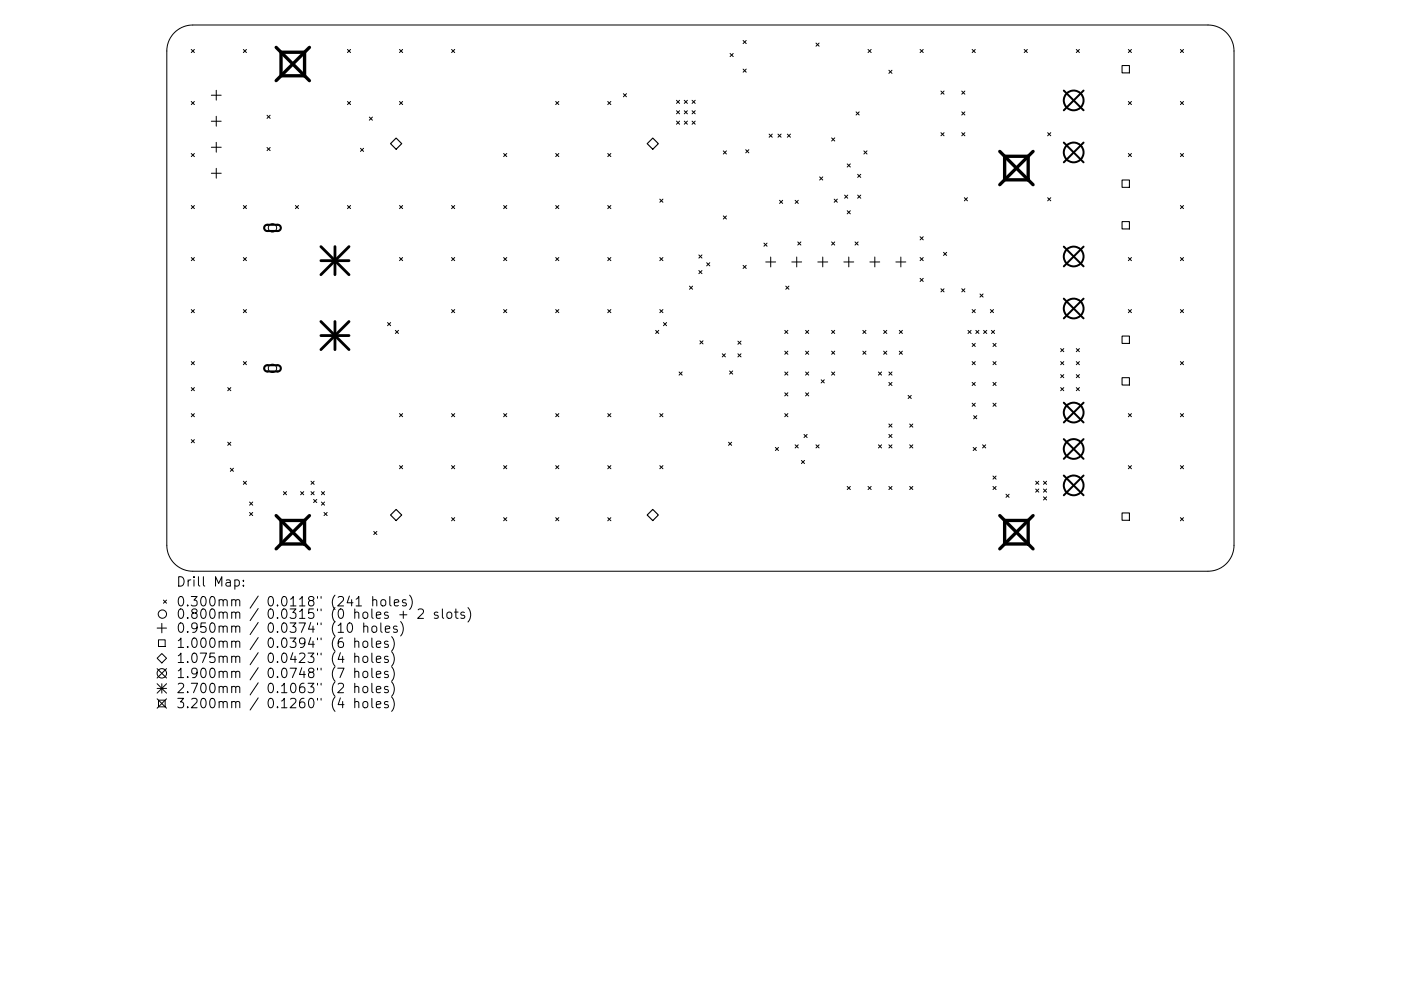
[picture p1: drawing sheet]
<svg xmlns="http://www.w3.org/2000/svg" width="297mm" height="210mm" viewBox="0 0 297 210" stroke-linecap="round" stroke-linejoin="round" font-family="sans-serif">
<defs><g id="words">
<g font-size="2.8">
<text x="37.3" y="124.5">Drill Map:</text>
<text x="37.3" y="128.7">0.300mm / 0.0118&quot; (241 holes)</text>
<text x="37.3" y="131.3">0.800mm / 0.0315&quot; (0 holes + 2 slots)</text>
<text x="37.3" y="134.3">0.950mm / 0.0374&quot; (10 holes)</text>
<text x="37.3" y="137.5">1.000mm / 0.0394&quot; (6 holes)</text>
<text x="37.3" y="140.7">1.075mm / 0.0423&quot; (4 holes)</text>
<text x="37.3" y="143.9">1.900mm / 0.0748&quot; (7 holes)</text>
<text x="37.3" y="147.1">2.700mm / 0.1063&quot; (2 holes)</text>
<text x="37.3" y="150.3">3.200mm / 0.1260&quot; (4 holes)</text>
</g>
</g></defs>
<g fill="none" stroke="#000" stroke-width=".21">
<path d="M37 6.9a5.5 5.5 0 0 1 3.9-1.6h215.2a5.5 5.5 0 0 1 5.5 5.5v104.9a5.5 5.5 0 0 1-5.5 5.5h-215.2a5.5 5.5 0 0 1-5.5-5.5v-104.9a5.5 5.5 0 0 1 1.6-3.9zM40.6 10.5l.6 .7M41.2 10.5l-.6 .7M45.9 19.2v2.1M51.6 10.5l.7 .7M52.3 10.5l-.7 .7M73.7 10.5l.6 .7M74.3 10.5l-.6 .7M84.7 10.5l.7 .7M85.4 10.5l-.7 .7M95.7 10.5l.7 .7M96.4 10.5l-.7 .7"/>
<path d="M132.2 19.9l.6 .6M132.8 19.9l-.6 .6M154.8 11.3l.7 .7M155.5 11.3l-.7 .7M157.6 8.6l.6 .6M157.6 14.7l.6 .6M158.2 8.6l-.6 .6M158.2 14.7l-.6 .6M173 9.1l.7 .7M173.7 9.1l-.7 .7M184 10.5l.7 .7M184.7 10.5l-.7 .7"/>
<path d="M188.5 14.9l.6 .7M189.1 14.9l-.6 .7M195.1 10.5l.6 .7M195.7 10.5l-.6 .7M199.5 19.3l.7 .7M200.2 19.3l-.7 .7M203.9 19.3l.7 .7M204.6 19.3l-.7 .7M206.1 10.5l.7 .7M206.8 10.5l-.7 .7M217.2 10.5l.6 .7M217.8 10.5l-.6 .7"/>
<path d="M228.2 10.5l.7 .7M228.9 10.5l-.7 .7M239.2 10.5l.7 .7M239.9 10.5l-.7 .7M250.3 10.5l.6 .7M250.9 10.5l-.6 .7M40.6 21.5l.6 .7M40.6 32.6l.6 .6M41.2 21.5l-.6 .7M41.2 32.6l-.6 .6M44.8 20.2h2.1M44.8 25.7h2.1"/>
<path d="M44.8 31.2h2.1M44.8 36.8h2.1M45.9 24.7v2.1M45.9 30.2v2.1M45.9 35.7v2.1M56.6 24.5l.7 .6M56.6 31.3l.7 .7M57.3 24.5l-.7 .6M57.3 31.3l-.7 .7M73.7 21.5l.6 .7M74.3 21.5l-.6 .7M76.4 31.5l.7 .6"/>
<path d="M77.1 31.5l-.7 .6M78.3 24.8l.7 .7M79 24.8l-.7 .7M84.7 21.5l.7 .7M85.4 21.5l-.7 .7M106.8 32.6l.6 .6M107.4 32.6l-.6 .6M117.8 21.5l.7 .7M117.8 32.6l.7 .6M118.5 21.5l-.7 .7M118.5 32.6l-.7 .6M128.9 21.5l.6 .7"/>
<path d="M128.9 32.6l.6 .6M129.5 21.5l-.6 .7M129.5 32.6l-.6 .6M143.4 21.3l.7 .6M143.4 23.5l.7 .7M143.4 25.7l.7 .7M144.1 21.3l-.7 .6M144.1 23.5l-.7 .7M144.1 25.7l-.7 .7M145.1 21.3l.6 .6M145.1 23.5l.6 .7M145.1 25.7l.6 .7"/>
<path d="M145.7 21.3l-.6 .6M145.7 23.5l-.6 .7M145.7 25.7l-.6 .7M146.7 21.3l.7 .6M146.7 23.5l.7 .7M146.7 25.7l.7 .7M147.4 21.3l-.7 .6M147.4 23.5l-.7 .7M147.4 25.7l-.7 .7M153.4 32l.6 .7M154 32l-.6 .7M158.1 31.8l.7 .6"/>
<path d="M158.8 31.8l-.7 .6M163.1 28.5l.6 .6M163.7 28.5l-.6 .6M164.9 28.5l.7 .6M165.6 28.5l-.7 .6M166.9 28.5l.7 .6M167.6 28.5l-.7 .6M173.8 37.5l.6 .7M174.4 37.5l-.6 .7M176.3 29.3l.7 .6M177 29.3l-.7 .6M179.6 34.8l.7 .6"/>
<path d="M180.3 34.8l-.7 .6M181.5 23.7l.7 .7M181.8 37l.7 .6M182.2 23.7l-.7 .7M182.5 37l-.7 .6M183.2 32l.6 .7M183.8 32l-.6 .7M199.5 28.2l.7 .6M200.2 28.2l-.7 .6M203.9 23.7l.7 .7M203.9 28.2l.7 .6M204.6 23.7l-.7 .7"/>
<path d="M204.6 28.2l-.7 .6M222.1 28.2l.7 .6M222.8 28.2l-.7 .6M239.2 21.5l.7 .7M239.2 32.6l.7 .6M239.9 21.5l-.7 .7M239.9 32.6l-.7 .6M250.3 32.6l.6 .6M250.3 21.5l.6 .7M250.9 21.5l-.6 .7M250.9 32.6l-.6 .6M40.6 43.6l.6 .7"/>
<path d="M40.6 54.6l.6 .7M41.2 43.6l-.6 .7M41.2 54.6l-.6 .7M51.6 43.6l.7 .7M51.6 54.6l.7 .7M52.3 43.6l-.7 .7M52.3 54.6l-.7 .7M62.6 43.6l.7 .7M63.3 43.6l-.7 .7M73.7 43.6l.6 .7M74.3 43.6l-.6 .7M84.7 43.6l.7 .7"/>
<path d="M84.7 54.6l.7 .7M85.4 43.6l-.7 .7M85.4 54.6l-.7 .7M95.7 43.6l.7 .7M95.7 54.6l.7 .7M96.4 43.6l-.7 .7M96.4 54.6l-.7 .7M106.8 54.6l.6 .7M106.8 43.6l.6 .7M107.4 43.6l-.6 .7M107.4 54.6l-.6 .7M117.8 43.6l.7 .7"/>
<path d="M117.8 54.6l.7 .7M118.5 43.6l-.7 .7M118.5 54.6l-.7 .7M128.9 54.6l.6 .7M128.9 43.6l.6 .7M129.5 54.6l-.6 .7M129.5 43.6l-.6 .7M139.9 54.6l.7 .7M139.9 42.3l.7 .6M140.6 54.6l-.7 .7M140.6 42.3l-.7 .6M148.2 54.1l.6 .7"/>
<path d="M148.2 57.4l.6 .7M148.8 57.4l-.6 .7M148.8 54.1l-.6 .7M149.8 55.7l.7 .7M150.5 55.7l-.7 .7M153.4 45.8l.6 .7M154 45.8l-.6 .7M157.6 56.3l.6 .7M158.2 56.3l-.6 .7M162 51.6l.6 .6M162.4 55.6h2.1M162.6 51.6l-.6 .6"/>
<path d="M163.4 54.5v2.1M165.3 42.5l.6 .7M165.9 42.5l-.6 .7M167.9 55.6h2.1M168.6 42.5l.7 .7M168.9 54.5v2.1M169.1 51.3l.7 .7M169.3 42.5l-.7 .7M169.8 51.3l-.7 .7M173.4 55.6h2.1M174.4 54.5v2.1M176.3 51.3l.7 .7"/>
<path d="M176.9 42.3l.6 .6M177 51.3l-.7 .7M177.5 42.3l-.6 .6M178.9 55.6h2.1M179.1 41.4l.6 .7M179.6 44.7l.7 .7M179.7 41.4l-.6 .7M180 54.5v2.1M180.3 44.7l-.7 .7M181.3 51.3l.6 .7M181.8 41.4l.7 .7M181.9 51.3l-.6 .7"/>
<path d="M182.5 41.4l-.7 .7M184.4 55.6h2.1M185.5 54.5v2.1M189.9 55.6h2.1M191 54.5v2.1M195.1 50.2l.6 .7M195.1 54.6l.6 .7M195.1 59.1l.6 .6M195.7 50.2l-.6 .7M195.7 59.1l-.6 .6M195.7 54.6l-.6 .7M200 53.5l.7 .7"/>
<path d="M200.7 53.5l-.7 .7M204.5 41.9l.6 .7M205.1 41.9l-.6 .7M222.1 41.9l.7 .7M222.8 41.9l-.7 .7M239.2 54.6l.7 .7M239.9 54.6l-.7 .7M250.3 43.6l.6 .7M250.3 54.6l.6 .7M250.9 54.6l-.6 .7M250.9 43.6l-.6 .7M40.6 65.7l.6 .6"/>
<path d="M40.6 76.7l.6 .7M41.2 65.7l-.6 .6M41.2 76.7l-.6 .7M51.6 65.7l.7 .6M51.6 76.7l.7 .7M52.3 65.7l-.7 .6M52.3 76.7l-.7 .7M82.2 68.4l.6 .7M82.8 68.4l-.6 .7M83.8 70.1l.7 .7M84.5 70.1l-.7 .7M95.7 65.7l.7 .6"/>
<path d="M96.4 65.7l-.7 .6M106.8 65.7l.6 .6M107.4 65.7l-.6 .6M117.8 65.7l.7 .6M118.5 65.7l-.7 .6M128.9 65.7l.6 .6M129.5 65.7l-.6 .6M139 70.1l.7 .7M139.7 70.1l-.7 .7M139.9 65.7l.7 .6M140.6 65.7l-.7 .6M140.7 68.4l.6 .7"/>
<path d="M141.3 68.4l-.6 .7M144 78.9l.6 .7M144.6 78.9l-.6 .7M146.2 60.7l.6 .7M146.8 60.7l-.6 .7M148.4 72.3l.7 .7M149.1 72.3l-.7 .7M153.1 75.1l.7 .6M153.8 75.1l-.7 .6M154.7 78.7l.6 .7M155.3 78.7l-.6 .7M156.4 72.4l.7 .6"/>
<path d="M156.4 75.1l.7 .6M157.1 72.4l-.7 .6M157.1 75.1l-.7 .6M166.4 70.1l.6 .7M166.4 74.5l.6 .7M166.4 78.9l.6 .7M166.6 60.7l.7 .7M167 70.1l-.6 .7M167 74.5l-.6 .7M167 78.9l-.6 .7M167.3 60.7l-.7 .7M170.8 74.5l.7 .7"/>
<path d="M170.8 78.9l.7 .7M170.8 70.1l.7 .7M171.5 70.1l-.7 .7M171.5 74.5l-.7 .7M171.5 78.9l-.7 .7M176.3 70.1l.7 .7M176.3 74.5l.7 .7M176.3 78.9l.7 .7M177 70.1l-.7 .7M177 74.5l-.7 .7M177 78.9l-.7 .7M182.9 70.1l.7 .7"/>
<path d="M182.9 74.5l.7 .7M183.6 70.1l-.7 .7M183.6 74.5l-.7 .7M186.2 78.9l.7 .7M186.9 78.9l-.7 .7M187.4 70.1l.6 .7M187.4 74.5l.6 .7M188 70.1l-.6 .7M188 74.5l-.6 .7M188.5 78.9l.6 .7M189.1 78.9l-.6 .7M190.7 70.1l.6 .7"/>
<path d="M190.7 74.5l.6 .7M191.3 74.5l-.6 .7M191.3 70.1l-.6 .7M199.5 61.3l.7 .6M200.2 61.3l-.7 .6M203.9 61.3l.7 .6M204.6 61.3l-.7 .6M205.2 70.1l.7 .7M205.9 70.1l-.7 .7M206.1 65.7l.7 .6M206.1 72.9l.7 .6M206.1 76.7l.7 .7"/>
<path d="M206.8 76.7l-.7 .7M206.8 65.7l-.7 .6M206.8 72.9l-.7 .6M206.9 70.1l.7 .7M207.6 70.1l-.7 .7M207.8 62.4l.6 .6M208.4 62.4l-.6 .6M208.5 70.1l.7 .7M209.2 70.1l-.7 .7M210 65.7l.6 .6M210.2 70.1l.7 .7M210.5 72.9l.7 .6"/>
<path d="M210.5 76.7l.7 .7M210.6 65.7l-.6 .6M210.9 70.1l-.7 .7M211.2 76.7l-.7 .7M211.2 72.9l-.7 .6M224.9 74l.6 .6M224.9 76.7l.6 .7M224.9 79.5l.6 .6M225.5 74l-.6 .6M225.5 76.7l-.6 .7M225.5 79.5l-.6 .6M228.2 74l.7 .6"/>
<path d="M228.2 76.7l.7 .7M228.2 79.5l.7 .6M228.9 74l-.7 .6M228.9 76.7l-.7 .7M228.9 79.5l-.7 .6M239.2 65.7l.7 .6M239.9 65.7l-.7 .6M250.3 65.7l.6 .6M250.3 76.7l.6 .7M250.9 76.7l-.6 .7M250.9 65.7l-.6 .6M40.6 82.2l.6 .7"/>
<path d="M40.6 87.8l.6 .6M40.6 93.3l.6 .6M41.2 82.2l-.6 .7M41.2 87.8l-.6 .6M41.2 93.3l-.6 .6M48.3 82.2l.6 .7M48.3 93.8l.6 .7M48.8 99.3l.7 .7M48.9 82.2l-.6 .7M48.9 93.8l-.6 .7M49.5 99.3l-.7 .7M84.7 87.8l.7 .6"/>
<path d="M84.7 98.8l.7 .7M85.4 87.8l-.7 .6M85.4 98.8l-.7 .7M95.7 98.8l.7 .7M95.7 87.8l.7 .6M96.4 87.8l-.7 .6M96.4 98.8l-.7 .7M106.8 98.8l.6 .7M106.8 87.8l.6 .6M107.4 87.8l-.6 .6M107.4 98.8l-.6 .7M117.8 98.8l.7 .7"/>
<path d="M117.8 87.8l.7 .6M118.5 87.8l-.7 .6M118.5 98.8l-.7 .7M128.9 98.8l.6 .7M128.9 87.8l.6 .6M129.5 87.8l-.6 .6M129.5 98.8l-.6 .7M139.9 98.8l.7 .7M139.9 87.8l.7 .6M140.6 87.8l-.7 .6M140.6 98.8l-.7 .7M154.5 93.8l.6 .7"/>
<path d="M155.1 93.8l-.6 .7M164.4 94.9l.7 .7M165.1 94.9l-.7 .7M166.4 83.3l.6 .7M166.4 87.8l.6 .6M167 83.3l-.6 .7M167 87.8l-.6 .6M168.6 94.4l.7 .6M169.3 94.4l-.7 .6M169.9 97.7l.7 .6M170.5 92.2l.6 .6M170.6 97.7l-.7 .6"/>
<path d="M170.8 83.3l.7 .7M171.1 92.2l-.6 .6M171.5 83.3l-.7 .7M173 94.4l.7 .6M173.7 94.4l-.7 .6M174.1 80.6l.7 .6M174.8 80.6l-.7 .6M186.2 94.4l.7 .6M186.9 94.4l-.7 .6M188.5 81.1l.6 .7M188.5 90l.6 .6M188.5 92.2l.6 .6"/>
<path d="M188.5 94.4l.6 .6M189.1 94.4l-.6 .6M189.1 92.2l-.6 .6M189.1 81.1l-.6 .7M189.1 90l-.6 .6M192.5 83.9l.7 .7M192.9 94.4l.6 .6M192.9 90l.6 .6M193.2 83.9l-.7 .7M193.5 90l-.6 .6M193.5 94.4l-.6 .6M206.1 81.1l.7 .7"/>
<path d="M206.1 85.5l.7 .7M206.3 94.9l.7 .7M206.4 88.2l.7 .7M206.8 81.1l-.7 .7M206.8 85.5l-.7 .7M207 94.9l-.7 .7M207.1 88.2l-.7 .7M208.3 94.4l.7 .6M209 94.4l-.7 .6M210.5 81.1l.7 .7M210.5 85.5l.7 .7M211.2 81.1l-.7 .7"/>
<path d="M211.2 85.5l-.7 .7M224.9 82.2l.6 .7M225.5 82.2l-.6 .7M228.2 82.2l.7 .7M228.9 82.2l-.7 .7M239.2 87.8l.7 .6M239.2 98.8l.7 .7M239.9 87.8l-.7 .6M239.9 98.8l-.7 .7M250.3 87.8l.6 .6M250.3 98.8l.6 .7M250.9 87.8l-.6 .6"/>
<path d="M250.9 98.8l-.6 .7M51.6 102.1l.7 .7M52.3 102.1l-.7 .7M52.9 106.5l.7 .7M52.9 108.7l.7 .7M53.6 106.5l-.7 .7M53.6 108.7l-.7 .7M60.1 104.3l.7 .7M60.8 104.3l-.7 .7M63.7 104.3l.7 .7M64.4 104.3l-.7 .7M65.9 102.1l.7 .7"/>
<path d="M65.9 104.3l.7 .7M66.5 106l.7 .6M66.6 102.1l-.7 .7M66.6 104.3l-.7 .7M67.2 106l-.7 .6M68.1 104.3l.7 .7M68.1 106.5l.7 .7M68.7 108.7l.7 .7M68.8 104.3l-.7 .7M68.8 106.5l-.7 .7M69.4 108.7l-.7 .7M79.2 112.8l.7 .6"/>
<path d="M79.9 112.8l-.7 .6M95.7 109.8l.7 .7M96.4 109.8l-.7 .7M106.8 109.8l.6 .7M107.4 109.8l-.6 .7M117.8 109.8l.7 .7M118.5 109.8l-.7 .7M128.9 109.8l.6 .7M129.5 109.8l-.6 .7M179.6 103.2l.7 .7M180.3 103.2l-.7 .7M184 103.2l.7 .7"/>
<path d="M184.7 103.2l-.7 .7M188.5 103.2l.6 .7M189.1 103.2l-.6 .7M192.9 103.2l.6 .7M193.5 103.2l-.6 .7M210.5 101l.7 .7M210.5 103.2l.7 .7M211.2 101l-.7 .7M211.2 103.2l-.7 .7M213.3 104.9l.7 .6M214 104.9l-.7 .6M219.6 102.1l.6 .7"/>
<path d="M219.6 103.8l.6 .6M220.2 102.1l-.6 .7M220.2 103.8l-.6 .6M221.2 103.8l.7 .6M221.2 105.4l.7 .7M221.2 102.1l.7 .7M221.9 102.1l-.7 .7M221.9 103.8l-.7 .6M221.9 105.4l-.7 .7M250.3 109.8l.6 .7M250.9 109.8l-.6 .7M33.3 139.7l1-1 1 1-1 1z"/>
<path d="M33.3 133.3h2M33.6 135.8h1.4v1.4h-1.4zM34.3 132.3v2M34.6 127.3l.7 .7M35.3 127.3l-.7 .7M49.8 123.1l.6-.1 .3 .4v.6l-.1 .3h-.8M51.6 124.2v.2M51.6 123.1v.2M73.8 132.4l.5-.2a1.25 1.25 0 0 1 0 2l-.4-.1-.2-.3-.1-.9zM75.2 136.2a.5 .5 0 0 1 .9 .1v1.1M75.2 139.4a.5 .5 0 0 1 .9 .1v1.1M75.2 135.4v2"/>
<path d="M75.2 138.6v2M77 136.2a.54 .54 0 0 1 .6-.2 .54 .54 0 0 1 .4 .4v.6a.54 .54 0 0 1-.5 .4 .54 .54 0 0 1-.6-.4zM77 139.4a.54 .54 0 0 1 .6-.2 .54 .54 0 0 1 .4 .4v.6a.54 .54 0 0 1-.5 .4 .54 .54 0 0 1-.6-.4zM77.1 133a.5 .5 0 0 1 .9 .1v1.1M77.1 132.2v2M78.8 135.4v1.7l.3 .3M78.8 138.6v1.7l.3 .3M79 127.4l.3-.2 .5 .1 .1 1.3M79 132.9a.54 .54 0 0 1 .9 .3v.6a.54 .54 0 0 1-.5 .4 .54 .54 0 0 1-.6-.4v-.6zM79 126.6v2M79.8 136.7l.9-.2-.1-.4-.5-.1-.3 .3 .1 1h.7M79.8 139.9l.9-.2-.1-.4-.5-.1-.3 .3 .1 1h.7"/>
<path d="M80.7 132.2v1.7l.3 .3M80.8 127.4l.3-.2a.54 .54 0 0 1 .7 .4v.6a.54 .54 0 0 1-.5 .4 .54 .54 0 0 1-.6-.4zM81.7 133.5l.9-.2v-.4l-.6-.1-.3 .3 .1 1h.8M82.3 136.1l-.5-.1-.3 .3 .1 .3 .7 .2v.5h-.8M82.3 139.3l-.5-.1-.3 .3 .1 .3 .7 .2v.5h-.8M82.6 126.6v1.7l.3 .3M83 135.1a2.29 2.29 0 0 1 0 3M83 138.3a2.29 2.29 0 0 1 0 3M83.6 127.9l1-.2-.1-.4-.6-.1-.3 .3 .1 1h.8M84.2 132.9l-.5-.1-.3 .3 .1 .3 .7 .2v.5h-.8M84.7 130.4h1.6M84.9 131.9a2.29 2.29 0 0 1 0 3"/>
<path d="M85.5 129.7v1.5M86.1 127.3l-.5-.1-.3 .3 .1 .3 .7 .2v.5h-.8M86.8 126.3a2.29 2.29 0 0 1 0 3M88.6 129.4l.3-.2 .7 .1a.54 .54 0 0 1 .1 .8l-1.1 1.1h1.2M92.8 130l-.4-.1-.3 .2 .1 .3 .6 .2v.5h-.7M93.8 129.2v1.7l.3 .3M94.8 130.1a.54 .54 0 0 1 .6-.2 .54 .54 0 0 1 .4 .3v.6a.54 .54 0 0 1-.5 .4 .54 .54 0 0 1-.6-.4zM96.4 129.9h.7M96.6 129.2v1.7l.1 .2 .4 .1M98.5 130l-.5-.1-.3 .2 .1 .3 .7 .2v.5h-.8M99.2 128.9a2.29 2.29 0 0 1 0 3.1M33.3 141.9l2 2"/>
<path d="M33.3 145.1l2 2M33.3 146.1h2M33.3 148.3l2 2M33.6 148.6h1.4v1.4h-1.4zM34.3 145.1v2M35.3 141.9l-2 2M35.3 145.1l-2 2M35.3 148.3l-2 2M75.2 142.6a.5 .5 0 0 1 .9 .1v1.1M75.2 145.8a.5 .5 0 0 1 .9 .1v1.1M75.2 149l.3-.2 .5 .1 .1 1.3M75.2 141.8v2"/>
<path d="M75.2 145v2M75.2 148.2v2M77 142.6a.54 .54 0 0 1 .6-.2 .54 .54 0 0 1 .4 .4v.6a.54 .54 0 0 1-.5 .4 .54 .54 0 0 1-.6-.4zM77 145.8a.54 .54 0 0 1 .6-.2 .54 .54 0 0 1 .4 .4l-.1 .8-.6 .2-.4-.4zM77 149l.3-.2a.54 .54 0 0 1 .7 .4v.6a.54 .54 0 0 1-.5 .4 .54 .54 0 0 1-.6-.4zM78.8 141.8v1.7l.3 .3M78.8 145v1.7l.3 .3M78.8 148.2v1.7l.3 .3M79.8 143.1l.9-.2-.1-.4-.5-.1-.3 .3 .1 1h.7M79.8 146.3l.9-.2-.1-.4-.5-.1-.3 .3 .1 1h.7M79.8 149.5l.9-.2-.1-.4-.5-.1-.3 .3 .1 1h.7M82.3 142.5l-.5-.1-.3 .3 .1 .3 .7 .2v.5h-.8"/>
<path d="M82.3 145.7l-.5-.1-.3 .3 .1 .3 .7 .2v.5h-.8M82.3 148.9l-.5-.1-.3 .3 .1 .3 .7 .2v.5h-.8M83 141.5a2.29 2.29 0 0 1 0 3M83 144.7a2.29 2.29 0 0 1 0 3M83 147.9a2.29 2.29 0 0 1 0 3"/>
<circle cx="57.8" cy="48.3" r=".88"/>
<circle cx="57.8" cy="78.2" r=".88"/>
<circle cx="34.4" cy="130.3" r=".88"/>
<circle cx="34.3" cy="142.9" r="1"/>
</g>
<path d="M56.2 47.9l.4-.2h2.4l.4 .3 .1 .5-.2 .3-.3 .2h-2.4l-.6-.4zM56.2 77.7l.4-.2h2.4l.4 .3 .1 .5-.2 .3-.3 .2h-2.4l-.6-.4z" fill="none" stroke="#000" stroke-width=".44"/>
<path d="M237.9 13.9h1.6v1.6h-1.6zM237.9 38.2h1.6v1.5h-1.6zM237.9 47h1.6v1.6h-1.6zM237.9 71.3h1.6v1.6h-1.6zM237.9 80.1h1.6v1.6h-1.6zM237.9 108.8h1.6v1.6h-1.6z" fill="none" stroke="#000" stroke-width=".22"/>
<path d="M82.8 30.5l1.2-1.2 1.2 1.2-1.2 1.2zM137.2 30.5l1.2-1.2 1.2 1.2-1.2 1.2zM82.8 109.3l1.2-1.2 1.2 1.2-1.2 1.2zM137.2 109.3l1.2-1.2 1.2 1.2-1.2 1.2z" fill="none" stroke="#000" stroke-width=".24"/>
<g fill="none" stroke="#000" stroke-width=".42">
<path d="M225.5 19.2l4.2 4.2M229.7 19.2l-4.2 4.2M225.5 30.2l4.2 4.2M229.7 30.2l-4.2 4.2M225.5 52.3l4.2 4.2M229.7 52.3l-4.2 4.2M225.5 63.4l4.2 4.2M229.7 63.4l-4.2 4.2M225.5 85.4l4.2 4.2M225.5 93.2l4.2 4.2M229.7 85.4l-4.2 4.2M229.7 93.2l-4.2 4.2"/>
<path d="M225.5 100.9l4.2 4.2M229.7 100.9l-4.2 4.2"/>
<circle cx="227.6" cy="32.3" r="2.1"/>
<circle cx="227.6" cy="21.3" r="2.1"/>
<circle cx="227.6" cy="54.4" r="2.1"/>
<circle cx="227.6" cy="65.5" r="2.1"/>
<circle cx="227.6" cy="95.3" r="2.1"/>
<circle cx="227.6" cy="87.5" r="2.1"/>
<circle cx="227.6" cy="103" r="2.1"/>
</g>
<path d="M68 52.3l6 6M68 55.3h6M71 52.3v6M74 52.3l-6 6M68 68.2l6 6M68 71.2h6M71 68.2v6M74 68.2l-6 6" fill="none" stroke="#000" stroke-width=".6"/>
<path d="M58.5 10l7.1 7.1M59.6 11.1h5v5h-5zM65.6 10l-7.1 7.1M212 32.1l7 7.1M213 33.2h5v5h-5zM219 32.1l-7 7.1M58.5 109.4l7.1 7.1M59.6 110.4h5v5h-5zM65.6 109.4l-7.1 7.1M212 109.4l7 7.1M213 110.4h5v5h-5zM219 109.4l-7 7.1" fill="none" stroke="#000" stroke-width=".71"/>
<use href="#words"/>
</svg>
